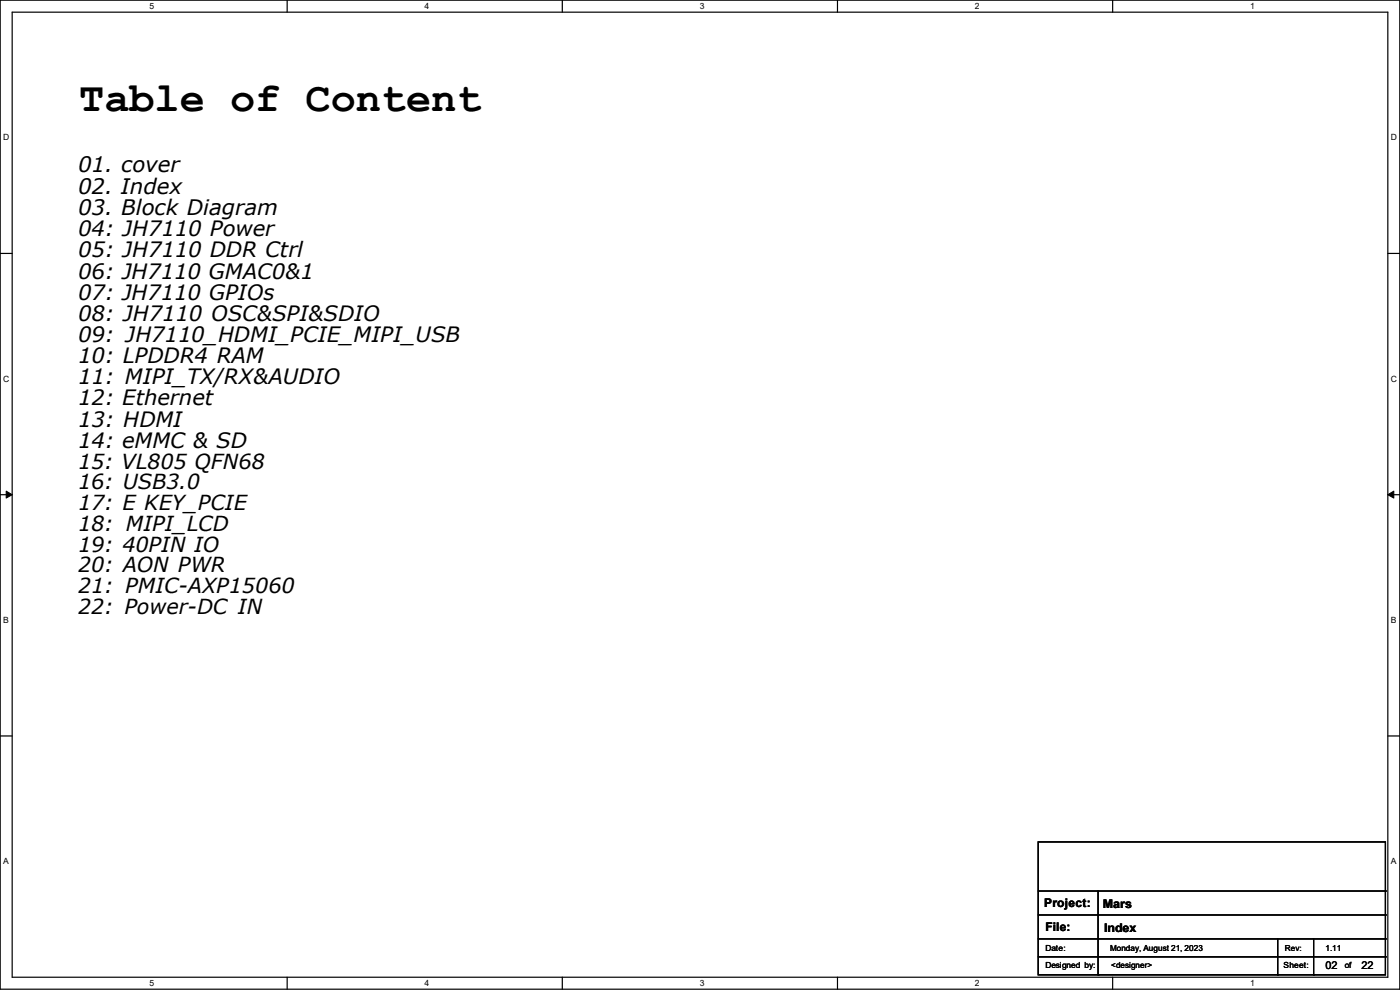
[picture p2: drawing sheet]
<svg xmlns="http://www.w3.org/2000/svg" width="297mm" height="210mm" viewBox="0 0 297 210" stroke-linecap="round" stroke-linejoin="round" font-family="sans-serif">
<defs><g id="words">
<text font-size="8.9" x="16.8" y="23.5">Table of Content</text>
<g font-size="4.5">
<text x="16.6" y="36.6">01. cover</text>
<text x="16.6" y="41.1">02. Index</text>
<text x="16.6" y="45.6">03. Block Diagram</text>
<text x="16.6" y="50.1">04: JH7110 Power</text>
<text x="16.6" y="54.6">05: JH7110 DDR Ctrl</text>
<text x="16.6" y="59.1">06: JH7110 GMAC0&amp;1</text>
<text x="16.6" y="63.6">07: JH7110 GPIOs</text>
<text x="16.6" y="68.1">08: JH7110 OSC&amp;SPI&amp;SDIO</text>
<text x="16.6" y="72.6">09: JH7110_HDMI_PCIE_MIPI_USB</text>
<text x="16.6" y="77">10: LPDDR4 RAM</text>
<text x="16.6" y="81.5">11: MIPI_TX/RX&amp;AUDIO</text>
<text x="16.6" y="86">12: Ethernet</text>
<text x="16.6" y="90.5">13: HDMI</text>
<text x="16.6" y="95">14: eMMC &amp; SD</text>
</g>
<g font-size="4.4">
<text x="16.6" y="99.4">15: VL805 QFN68</text>
<text x="16.6" y="103.8">16: USB3.0</text>
<text x="16.6" y="108.2">17: E KEY_PCIE</text>
<text x="16.6" y="112.6">18: MIPI_LCD</text>
<text x="16.6" y="117">19: 40PIN IO</text>
<text x="16.6" y="121.4">20: AON PWR</text>
<text x="16.6" y="125.8">21: PMIC-AXP15060</text>
<text x="16.6" y="130.2">22: Power-DC IN</text>
</g>
<g font-size="2.5">
<text x="221.5" y="192.4">Project:</text>
<text x="221.8" y="197.5">File:</text>
<text x="234" y="192.7">Mars</text>
<text x="234.2" y="197.7">Index</text>
</g>
<g font-size="2.3">
<text x="281.2" y="205.6">02</text>
<text x="288.8" y="205.6">22</text>
</g>
<g font-size="1.8">
<text x="31.7" y="1.9">5</text>
<text x="90.1" y="1.9">4</text>
<text x="148.5" y="1.9">3</text>
<text x="206.8" y="1.9">2</text>
<text x="265.2" y="1.9">1</text>
<text x=".7" y="29.8">D</text>
<text x="295.1" y="29.8">D</text>
<text x=".7" y="80.9">C</text>
<text x="295.1" y="80.9">C</text>
<text x=".7" y="132.1">B</text>
<text x="295.1" y="132.1">B</text>
<text x=".7" y="183.3">A</text>
<text x="295.1" y="183.3">A</text>
<text x="221.8" y="201.8">Date:</text>
<text x="235.5" y="201.8">Monday, August 21, 2023</text>
<text x="281.2" y="201.8">1.11</text>
<text x="31.7" y="209.2">5</text>
<text x="90.1" y="209.2">4</text>
<text x="148.5" y="209.2">3</text>
<text x="206.8" y="209.2">2</text>
<text x="221.8" y="205.4">Designed by:</text>
<text x="235.7" y="205.4">&lt;designer&gt;</text>
<text x="265.2" y="209.2">1</text>
<text x="272.3" y="205.4">Sheet:</text>
<text x="285.3" y="205.4">of</text>
</g>
<text font-size="1.7" x="272.6" y="201.8">Rev:</text>
</g></defs>
<path d="M0 0h297v209.8h-297zM2.6 2.6h291.8v204.7h-291.8z" fill="none" stroke="#000" stroke-width=".25"/>
<g fill="#fff">
<path d="M31.7 .3h1v2h-1z"/>
<path d="M31.7 207.6h1v1.9h-1z"/>
</g>
<path d="M60.9 0v2.6M60.9 207.3v2.5" fill="none" stroke="#000" stroke-width=".25"/>
<g fill="#fff">
<path d="M90.1 .3h1v2h-1z"/>
<path d="M90.1 207.6h1v1.9h-1z"/>
</g>
<path d="M119.3 0v2.6M119.3 207.3v2.5" fill="none" stroke="#000" stroke-width=".25"/>
<g fill="#fff">
<path d="M148.5 .3h.9v2h-.9z"/>
<path d="M148.5 207.6h.9v1.9h-.9z"/>
</g>
<path d="M177.7 0v2.6M177.7 207.3v2.5" fill="none" stroke="#000" stroke-width=".25"/>
<g fill="#fff">
<path d="M206.8 .3h1v2h-1z"/>
<path d="M206.8 207.6h1v1.9h-1z"/>
</g>
<path d="M236.1 0v2.6M236.1 207.3v2.5" fill="none" stroke="#000" stroke-width=".25"/>
<g fill="#fff">
<path d="M265.2 .3h1v2h-1z"/>
<path d="M265.2 207.6h1v1.9h-1z"/>
<path d="M.7 28.2h1.2v1.9h-1.2z"/>
<path d="M295.1 28.2h1.2v1.9h-1.2z"/>
<path d="M.7 79.3h1.2v2h-1.2z"/>
<path d="M295.1 79.3h1.2v2h-1.2z"/>
</g>
<path d="M0 53.8h2.6M294.4 53.8h2.6" fill="none" stroke="#000" stroke-width=".25"/>
<g fill="#fff">
<path d="M.7 130.5h1.2v2h-1.2z"/>
<path d="M295.1 130.5h1.1v2h-1.1z"/>
</g>
<path d="M0 104.9h2.6M294.4 104.9h2.6" fill="none" stroke="#000" stroke-width=".25"/>
<path d="M1.3 104.2l1.3 .7-1.3 .8zM294.4 104.9l1.3-.7v1.5z" fill="#000" stroke="#000" stroke-width=".21"/>
<g fill="#fff">
<path d="M.7 181.7h1.2v2h-1.2z"/>
<path d="M295.1 181.7h1.1v2h-1.1z"/>
</g>
<g fill="none" stroke="#000" stroke-width=".25">
<path d="M0 156.1h2.6M294.4 156.1h2.6M220.3 178.6h73.6v28.2h-73.6zM220.3 189h73.6M220.3 194.1h73.6M220.3 199.2h73.6M233 189v17.8M271.1 199.2v7.6M278.7 199.2v7.6M293.9 189h.1M293.9 194.1h.1M293.9 199.2h.1"/>
<path d="M220.3 203h73.6M233 206.8h.1M271.1 206.8h.1M278.7 206.8h.1M293.9 203h.1"/>
</g>
<use href="#words"/>
</svg>
